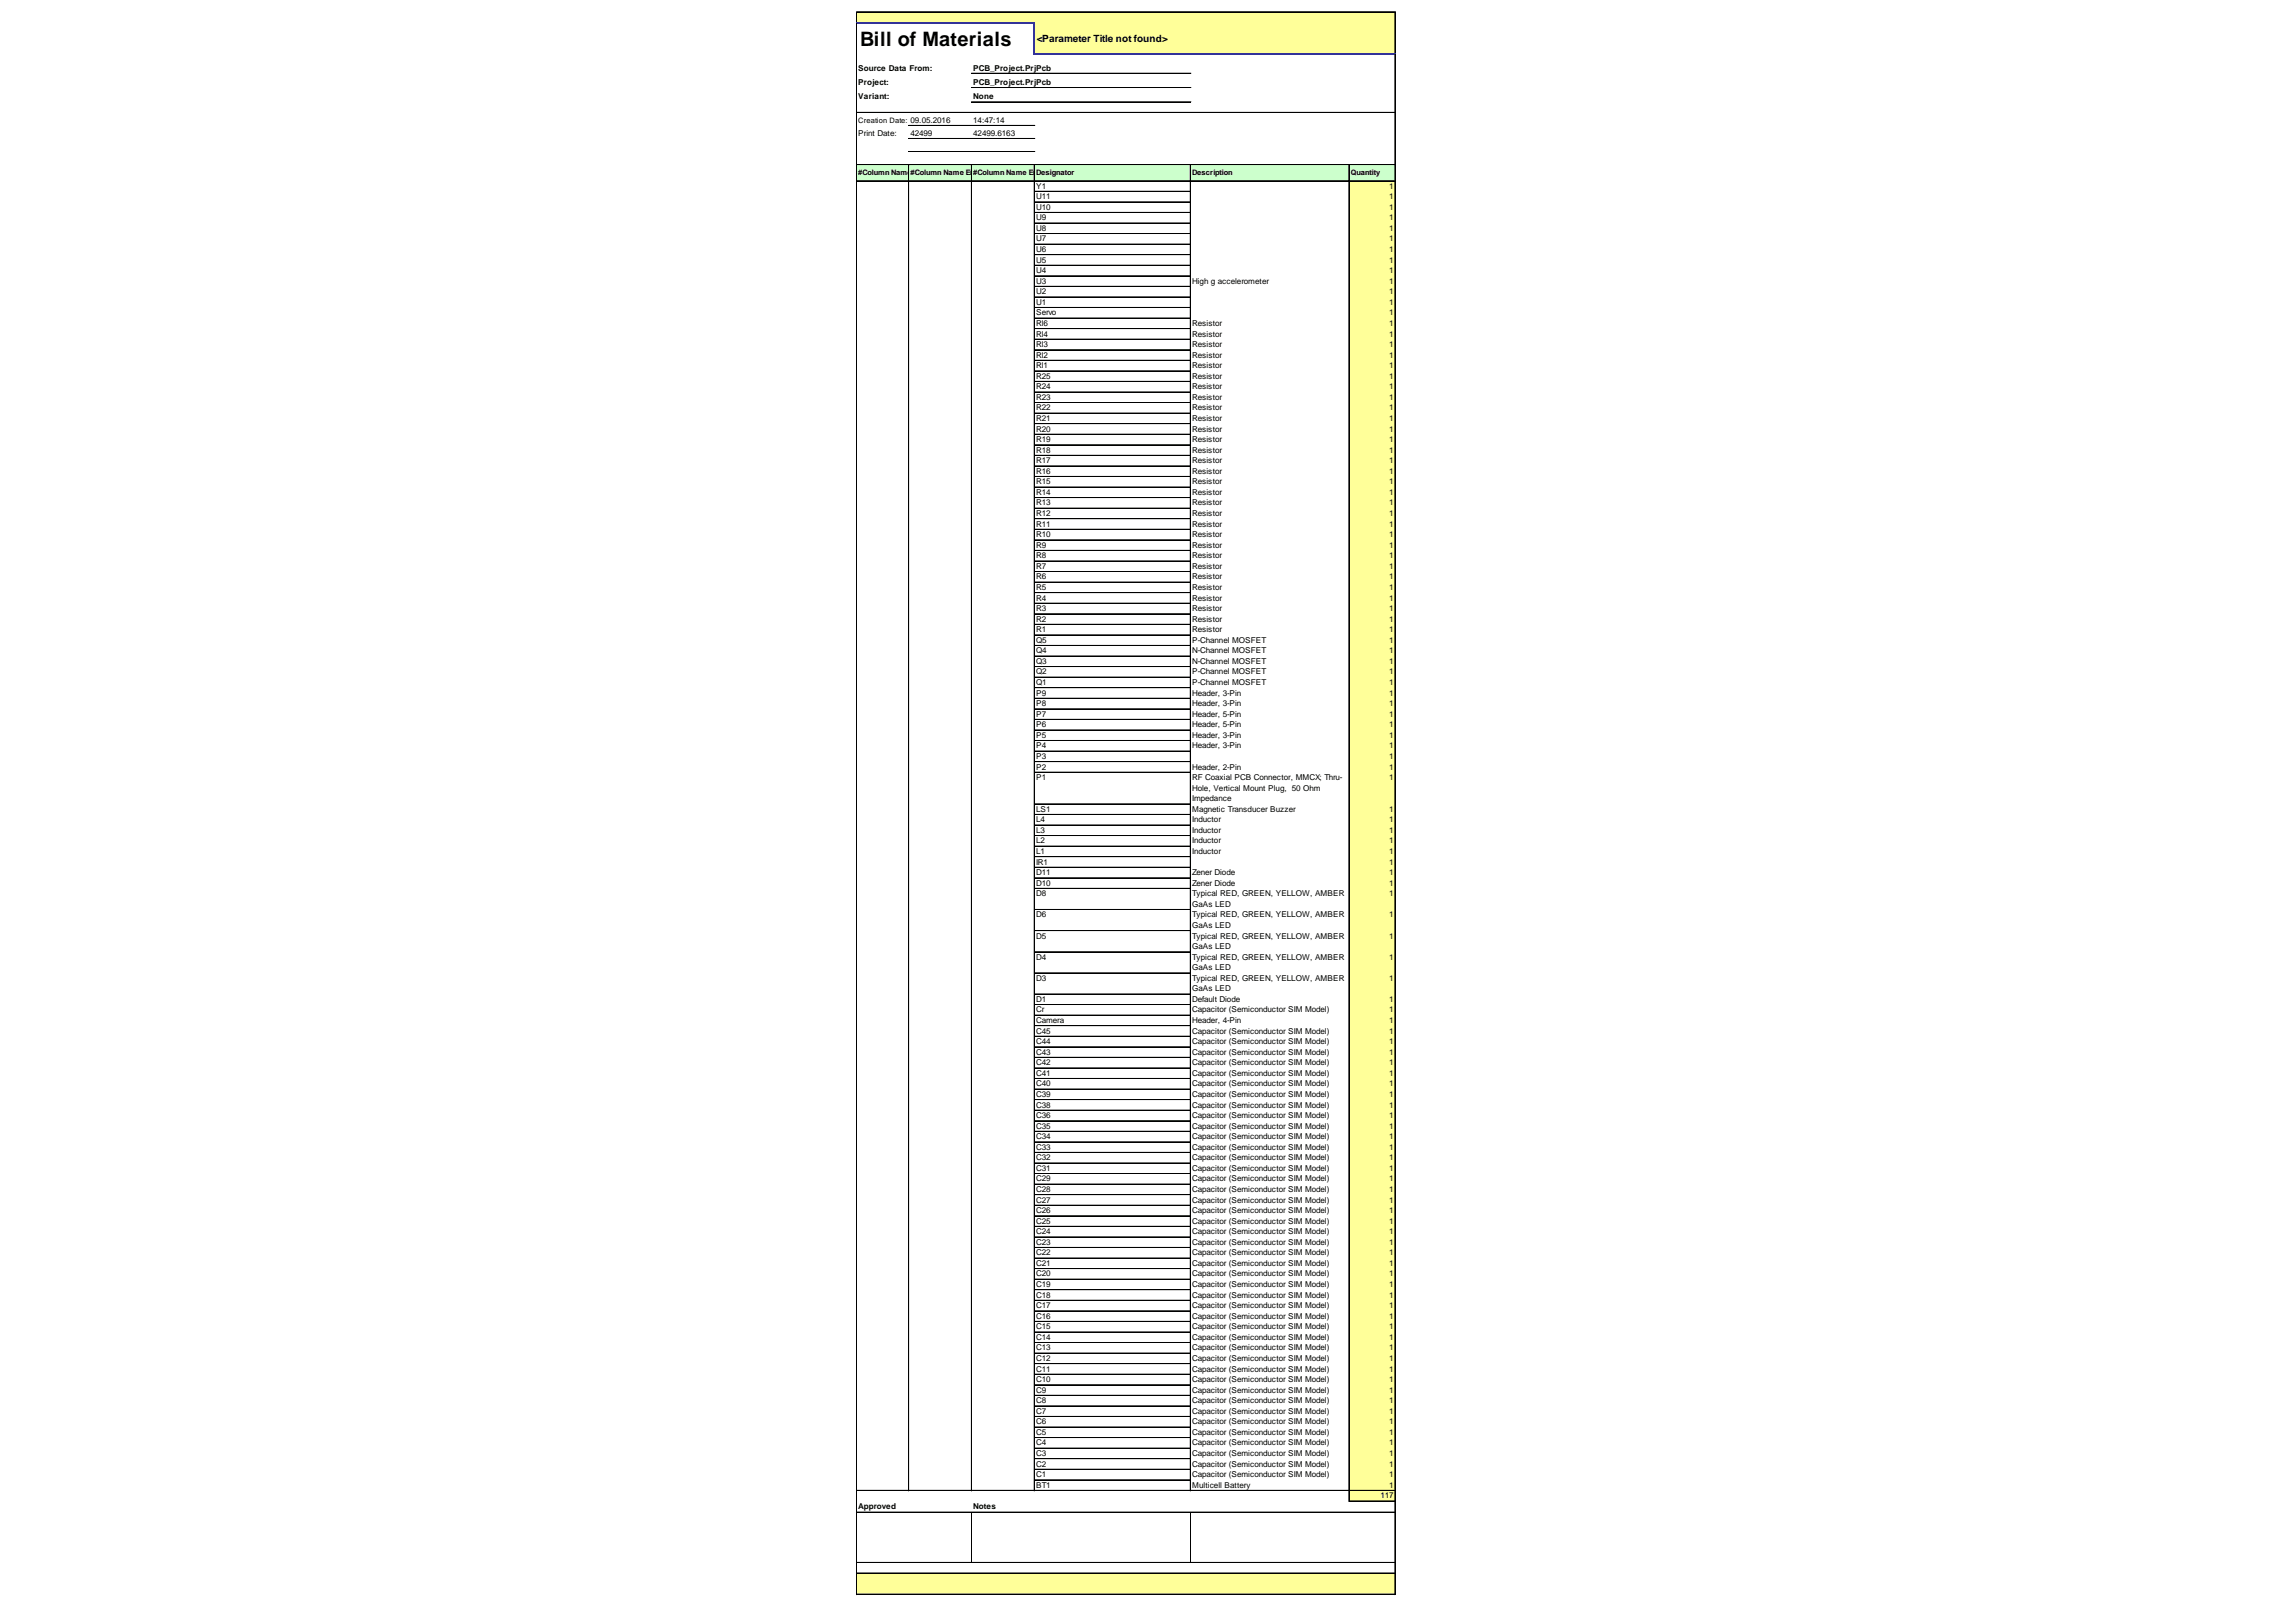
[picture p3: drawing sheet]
<svg xmlns="http://www.w3.org/2000/svg" width="297mm" height="210mm" viewBox="0 0 297 210" stroke-linecap="round" stroke-linejoin="round" font-family="sans-serif">
<defs><g id="words">
<text font-size="2.6" x="111.3" y="5.9">Bill of Materials</text>
<text font-size="1.3" x="134.1" y="5.4">&lt;Parameter Title not found&gt;</text>
<g font-size="1">
<text x="111" y="9.1">Source Data From:</text>
<text x="111" y="11">Project:</text>
<text x="125.9" y="9.1">PCB_Project.PrjPcb</text>
<text x="125.9" y="11">PCB_Project.PrjPcb</text>
<text x="111" y="12.8">Variant:</text>
<text x="111" y="15.9">Creation Date: 09.05.2016</text>
<text x="111" y="17.6">Print Date:</text>
<text x="117.8" y="17.6">42499</text>
<text x="125.9" y="12.8">None</text>
<text x="125.9" y="15.9">14:47:14</text>
<text x="125.9" y="17.6">42499.6163</text>
<text x="111" y="22.7">#Column Name#ErrlumnotprintEr</text>
<text x="118.4" y="22.7">Coor:Fo Name</text>
<text x="125.9" y="22.7">#Column Name Er</text>
<text x="125.9" y="22.7">ror:Comment</text>
<text x="134" y="22.7">Designaef</text>
<text x="134.1" y="22.7">ror:LibRtor</text>
<text x="154.2" y="22.7">Description</text>
<text x="174.7" y="22.7">Quantity</text>
<text x="134" y="24.4">Y1</text>
<text x="134" y="25.8">U11</text>
<text x="134" y="27.1">U10</text>
<text x="134" y="28.5">U9</text>
<text x="134" y="29.9">U8</text>
<text x="179.7" y="24.4">1</text>
<text x="179.7" y="25.8">1</text>
<text x="179.7" y="27.1">1</text>
<text x="179.7" y="28.5">1</text>
<text x="179.7" y="29.9">1</text>
<text x="134" y="31.2">U7</text>
<text x="134" y="32.6">U6</text>
<text x="134" y="34">U5</text>
<text x="134" y="35.3">U4</text>
<text x="179.7" y="31.2">1</text>
<text x="179.7" y="32.6">1</text>
<text x="179.7" y="34">1</text>
<text x="179.7" y="35.3">1</text>
<text x="134" y="36.7">U3</text>
<text x="134" y="38.1">U2</text>
<text x="134" y="39.4">U1</text>
<text x="134" y="40.8">Servo</text>
<text x="154.2" y="36.7">High g accelerometer</text>
<text x="179.7" y="36.7">1</text>
<text x="179.7" y="38.1">1</text>
<text x="179.7" y="39.4">1</text>
<text x="179.7" y="40.8">1</text>
<text x="134" y="42.2">Rl6</text>
<text x="134" y="43.5">Rl4</text>
<text x="134" y="44.9">Rl3</text>
<text x="134" y="46.3">Rl2</text>
<text x="134" y="47.6">Rl1</text>
<text x="154.2" y="42.2">Resistor</text>
<text x="154.2" y="43.5">Resistor</text>
<text x="154.2" y="44.9">Resistor</text>
<text x="154.2" y="46.3">Resistor</text>
<text x="154.2" y="47.6">Resistor</text>
<text x="179.7" y="42.2">1</text>
<text x="179.7" y="43.5">1</text>
<text x="179.7" y="44.9">1</text>
<text x="179.7" y="46.3">1</text>
<text x="179.7" y="47.6">1</text>
<text x="134" y="49">R25</text>
<text x="134" y="50.4">R24</text>
<text x="134" y="51.7">R23</text>
<text x="134" y="53.1">R22</text>
<text x="154.2" y="49">Resistor</text>
<text x="154.2" y="50.4">Resistor</text>
<text x="154.2" y="51.7">Resistor</text>
<text x="154.2" y="53.1">Resistor</text>
<text x="179.7" y="49">1</text>
<text x="179.7" y="50.4">1</text>
<text x="179.7" y="51.7">1</text>
<text x="179.7" y="53.1">1</text>
<text x="134" y="54.5">R21</text>
<text x="134" y="55.8">R20</text>
<text x="134" y="57.2">R19</text>
<text x="134" y="58.6">R18</text>
<text x="134" y="59.9">R17</text>
<text x="154.2" y="54.5">Resistor</text>
<text x="154.2" y="55.8">Resistor</text>
<text x="154.2" y="57.2">Resistor</text>
<text x="154.2" y="58.6">Resistor</text>
<text x="154.2" y="59.9">Resistor</text>
<text x="179.7" y="54.5">1</text>
<text x="179.7" y="55.8">1</text>
<text x="179.7" y="57.2">1</text>
<text x="179.7" y="58.6">1</text>
<text x="179.7" y="59.9">1</text>
<text x="134" y="61.3">R16</text>
<text x="134" y="62.7">R15</text>
<text x="134" y="64">R14</text>
<text x="134" y="65.4">R13</text>
<text x="154.2" y="61.3">Resistor</text>
<text x="154.2" y="62.7">Resistor</text>
<text x="154.2" y="64">Resistor</text>
<text x="154.2" y="65.4">Resistor</text>
<text x="179.7" y="61.3">1</text>
<text x="179.7" y="62.7">1</text>
<text x="179.7" y="64">1</text>
<text x="179.7" y="65.4">1</text>
<text x="134" y="66.8">R12</text>
<text x="134" y="68.1">R11</text>
<text x="134" y="69.5">R10</text>
<text x="134" y="70.9">R9</text>
<text x="154.2" y="66.8">Resistor</text>
<text x="154.2" y="68.1">Resistor</text>
<text x="154.2" y="69.5">Resistor</text>
<text x="154.2" y="70.9">Resistor</text>
<text x="179.7" y="66.8">1</text>
<text x="179.7" y="68.1">1</text>
<text x="179.7" y="69.5">1</text>
<text x="179.7" y="70.9">1</text>
<text x="134" y="72.2">R8</text>
<text x="134" y="73.6">R7</text>
<text x="134" y="75">R6</text>
<text x="134" y="76.3">R5</text>
<text x="134" y="77.7">R4</text>
<text x="154.2" y="72.2">Resistor</text>
<text x="154.2" y="73.6">Resistor</text>
<text x="154.2" y="75">Resistor</text>
<text x="154.2" y="76.3">Resistor</text>
<text x="154.2" y="77.7">Resistor</text>
<text x="179.7" y="72.2">1</text>
<text x="179.7" y="73.6">1</text>
<text x="179.7" y="75">1</text>
<text x="179.7" y="76.3">1</text>
<text x="179.7" y="77.7">1</text>
<text x="134" y="79.1">R3</text>
<text x="134" y="80.4">R2</text>
<text x="134" y="81.8">R1</text>
<text x="134" y="83.2">Q5</text>
<text x="154.2" y="79.1">Resistor</text>
<text x="154.2" y="80.4">Resistor</text>
<text x="154.2" y="81.8">Resistor</text>
<text x="154.2" y="83.2">P-Channel MOSFET</text>
<text x="179.7" y="79.1">1</text>
<text x="179.7" y="80.4">1</text>
<text x="179.7" y="81.8">1</text>
<text x="179.7" y="83.2">1</text>
<text x="134" y="84.5">Q4</text>
<text x="134" y="85.9">Q3</text>
<text x="134" y="87.3">Q2</text>
<text x="134" y="88.7">Q1</text>
<text x="154.2" y="84.5">N-Channel MOSFET</text>
<text x="154.2" y="85.9">N-Channel MOSFET</text>
<text x="154.2" y="87.3">P-Channel MOSFET</text>
<text x="154.2" y="88.7">P-Channel MOSFET</text>
<text x="179.7" y="84.5">1</text>
<text x="179.7" y="85.9">1</text>
<text x="179.7" y="87.3">1</text>
<text x="179.7" y="88.7">1</text>
<text x="134" y="90">P9</text>
<text x="134" y="91.4">P8</text>
<text x="134" y="92.8">P7</text>
<text x="134" y="94.1">P6</text>
<text x="134" y="95.5">P5</text>
<text x="154.2" y="90">Header, 3-Pin</text>
<text x="154.2" y="91.4">Header, 3-Pin</text>
<text x="154.2" y="92.8">Header, 5-Pin</text>
<text x="154.2" y="94.1">Header, 5-Pin</text>
<text x="154.2" y="95.5">Header, 3-Pin</text>
<text x="179.7" y="90">1</text>
<text x="179.7" y="91.4">1</text>
<text x="179.7" y="92.8">1</text>
<text x="179.7" y="94.1">1</text>
<text x="179.7" y="95.5">1</text>
<text x="134" y="96.9">P4</text>
<text x="134" y="98.2">P3</text>
<text x="134" y="99.6">P2</text>
<text x="134" y="101">P1</text>
<text x="154.2" y="96.9">Header, 3-Pin</text>
<text x="154.2" y="99.6">Header, 2-Pin</text>
<text x="154.2" y="101">RF Coaxial PCB Connector, MMCX; Thru-</text>
<text x="179.7" y="96.9">1</text>
<text x="179.7" y="98.2">1</text>
<text x="179.7" y="99.6">1</text>
<text x="179.7" y="101">1</text>
<text x="134" y="105.1">LS1</text>
<text x="134" y="106.4">L4</text>
<text x="134" y="107.8">L3</text>
<text x="154.2" y="102.3">Hole, Vertical Mount Plug, 50 Ohm</text>
<text x="154.2" y="103.7">Impedance</text>
<text x="154.2" y="105.1">Magnetic Transducer Buzzer</text>
<text x="154.2" y="106.4">Inductor</text>
<text x="154.2" y="107.8">Inductor</text>
<text x="179.7" y="105.1">1</text>
<text x="179.7" y="106.4">1</text>
<text x="179.7" y="107.8">1</text>
<text x="134" y="109.2">L2</text>
<text x="134" y="110.5">L1</text>
<text x="134" y="111.9">IR1</text>
<text x="134" y="113.3">D11</text>
<text x="154.2" y="109.2">Inductor</text>
<text x="154.2" y="110.5">Inductor</text>
<text x="154.2" y="113.3">Zener Diode</text>
<text x="179.7" y="109.2">1</text>
<text x="179.7" y="110.5">1</text>
<text x="179.7" y="111.9">1</text>
<text x="179.7" y="113.3">1</text>
<text x="134" y="114.6">D10</text>
<text x="134" y="116">D8</text>
<text x="134" y="118.7">D6</text>
<text x="154.2" y="114.6">Zener Diode</text>
<text x="154.2" y="116">Typical RED, GREEN, YELLOW, AMBER</text>
<text x="154.2" y="117.4">GaAs LED</text>
<text x="154.2" y="118.7">Typical RED, GREEN, YELLOW, AMBER</text>
<text x="179.7" y="114.6">1</text>
<text x="179.7" y="116">1</text>
<text x="179.7" y="118.7">1</text>
<text x="134" y="121.5">D5</text>
<text x="134" y="124.2">D4</text>
<text x="154.2" y="120.1">GaAs LED</text>
<text x="154.2" y="121.5">Typical RED, GREEN, YELLOW, AMBER</text>
<text x="154.2" y="122.8">GaAs LED</text>
<text x="154.2" y="124.2">Typical RED, GREEN, YELLOW, AMBER</text>
<text x="154.2" y="125.6">GaAs LED</text>
<text x="179.7" y="121.5">1</text>
<text x="179.7" y="124.2">1</text>
<text x="134" y="126.9">D3</text>
<text x="134" y="129.7">D1</text>
<text x="134" y="131">Cr</text>
<text x="154.2" y="126.9">Typical RED, GREEN, YELLOW, AMBER</text>
<text x="154.2" y="128.3">GaAs LED</text>
<text x="154.2" y="129.7">Default Diode</text>
<text x="154.2" y="131">Capacitor (Semiconductor SIM Model)</text>
<text x="179.7" y="126.9">1</text>
<text x="179.7" y="129.7">1</text>
<text x="179.7" y="131">1</text>
<text x="134" y="132.4">Camera</text>
<text x="134" y="133.8">C45</text>
<text x="134" y="135.1">C44</text>
<text x="134" y="136.5">C43</text>
<text x="134" y="137.9">C42</text>
<text x="154.2" y="132.4">Header, 4-Pin</text>
<text x="154.2" y="133.8">Capacitor (Semiconductor SIM Model)</text>
<text x="154.2" y="135.1">Capacitor (Semiconductor SIM Model)</text>
<text x="154.2" y="136.5">Capacitor (Semiconductor SIM Model)</text>
<text x="154.2" y="137.9">Capacitor (Semiconductor SIM Model)</text>
<text x="179.7" y="132.4">1</text>
<text x="179.7" y="133.8">1</text>
<text x="179.7" y="135.1">1</text>
<text x="179.7" y="136.5">1</text>
<text x="179.7" y="137.9">1</text>
<text x="134" y="139.2">C41</text>
<text x="134" y="140.6">C40</text>
<text x="134" y="142">C39</text>
<text x="134" y="143.3">C38</text>
<text x="154.2" y="139.2">Capacitor (Semiconductor SIM Model)</text>
<text x="154.2" y="140.6">Capacitor (Semiconductor SIM Model)</text>
<text x="154.2" y="142">Capacitor (Semiconductor SIM Model)</text>
<text x="154.2" y="143.3">Capacitor (Semiconductor SIM Model)</text>
<text x="179.7" y="139.2">1</text>
<text x="179.7" y="140.6">1</text>
<text x="179.7" y="142">1</text>
<text x="179.7" y="143.3">1</text>
<text x="134" y="144.7">C36</text>
<text x="134" y="146.1">C35</text>
<text x="134" y="147.4">C34</text>
<text x="134" y="148.8">C33</text>
<text x="154.2" y="144.7">Capacitor (Semiconductor SIM Model)</text>
<text x="154.2" y="146.1">Capacitor (Semiconductor SIM Model)</text>
<text x="154.2" y="147.4">Capacitor (Semiconductor SIM Model)</text>
<text x="154.2" y="148.8">Capacitor (Semiconductor SIM Model)</text>
<text x="179.7" y="144.7">1</text>
<text x="179.7" y="146.1">1</text>
<text x="179.7" y="147.4">1</text>
<text x="179.7" y="148.8">1</text>
<text x="134" y="150.2">C32</text>
<text x="134" y="151.5">C31</text>
<text x="134" y="152.9">C29</text>
<text x="134" y="154.3">C28</text>
<text x="134" y="155.6">C27</text>
<text x="154.2" y="150.2">Capacitor (Semiconductor SIM Model)</text>
<text x="154.2" y="151.5">Capacitor (Semiconductor SIM Model)</text>
<text x="154.2" y="152.9">Capacitor (Semiconductor SIM Model)</text>
<text x="154.2" y="154.3">Capacitor (Semiconductor SIM Model)</text>
<text x="154.2" y="155.6">Capacitor (Semiconductor SIM Model)</text>
<text x="179.7" y="150.2">1</text>
<text x="179.7" y="151.5">1</text>
<text x="179.7" y="152.9">1</text>
<text x="179.7" y="154.3">1</text>
<text x="179.7" y="155.6">1</text>
<text x="134" y="157">C26</text>
<text x="134" y="158.4">C25</text>
<text x="134" y="159.7">C24</text>
<text x="134" y="161.1">C23</text>
<text x="154.2" y="157">Capacitor (Semiconductor SIM Model)</text>
<text x="154.2" y="158.4">Capacitor (Semiconductor SIM Model)</text>
<text x="154.2" y="159.7">Capacitor (Semiconductor SIM Model)</text>
<text x="154.2" y="161.1">Capacitor (Semiconductor SIM Model)</text>
<text x="179.7" y="157">1</text>
<text x="179.7" y="158.4">1</text>
<text x="179.7" y="159.7">1</text>
<text x="179.7" y="161.1">1</text>
<text x="134" y="162.5">C22</text>
<text x="134" y="163.8">C21</text>
<text x="134" y="165.2">C20</text>
<text x="134" y="166.6">C19</text>
<text x="134" y="167.9">C18</text>
<text x="154.2" y="162.5">Capacitor (Semiconductor SIM Model)</text>
<text x="154.2" y="163.8">Capacitor (Semiconductor SIM Model)</text>
<text x="154.2" y="165.2">Capacitor (Semiconductor SIM Model)</text>
<text x="154.2" y="166.6">Capacitor (Semiconductor SIM Model)</text>
<text x="154.2" y="167.9">Capacitor (Semiconductor SIM Model)</text>
<text x="179.7" y="162.5">1</text>
<text x="179.7" y="163.8">1</text>
<text x="179.7" y="165.2">1</text>
<text x="179.7" y="166.6">1</text>
<text x="179.7" y="167.9">1</text>
<text x="134" y="169.3">C17</text>
<text x="134" y="170.7">C16</text>
<text x="134" y="172">C15</text>
<text x="134" y="173.4">C14</text>
<text x="154.2" y="169.3">Capacitor (Semiconductor SIM Model)</text>
<text x="154.2" y="170.7">Capacitor (Semiconductor SIM Model)</text>
<text x="154.2" y="172">Capacitor (Semiconductor SIM Model)</text>
<text x="154.2" y="173.4">Capacitor (Semiconductor SIM Model)</text>
<text x="179.7" y="169.3">1</text>
<text x="179.7" y="170.7">1</text>
<text x="179.7" y="172">1</text>
<text x="179.7" y="173.4">1</text>
<text x="134" y="174.8">C13</text>
<text x="134" y="176.1">C12</text>
<text x="134" y="177.5">C11</text>
<text x="134" y="178.9">C10</text>
<text x="154.2" y="174.8">Capacitor (Semiconductor SIM Model)</text>
<text x="154.2" y="176.1">Capacitor (Semiconductor SIM Model)</text>
<text x="154.2" y="177.5">Capacitor (Semiconductor SIM Model)</text>
<text x="154.2" y="178.9">Capacitor (Semiconductor SIM Model)</text>
<text x="179.7" y="174.8">1</text>
<text x="179.7" y="176.1">1</text>
<text x="179.7" y="177.5">1</text>
<text x="179.7" y="178.9">1</text>
<text x="134" y="180.2">C9</text>
<text x="134" y="181.6">C8</text>
<text x="134" y="183">C7</text>
<text x="134" y="184.3">C6</text>
<text x="134" y="185.7">C5</text>
<text x="154.2" y="180.2">Capacitor (Semiconductor SIM Model)</text>
<text x="154.2" y="181.6">Capacitor (Semiconductor SIM Model)</text>
<text x="154.2" y="183">Capacitor (Semiconductor SIM Model)</text>
<text x="154.2" y="184.3">Capacitor (Semiconductor SIM Model)</text>
<text x="154.2" y="185.7">Capacitor (Semiconductor SIM Model)</text>
<text x="179.7" y="180.2">1</text>
<text x="179.7" y="181.6">1</text>
<text x="179.7" y="183">1</text>
<text x="179.7" y="184.3">1</text>
<text x="179.7" y="185.7">1</text>
<text x="134" y="187.1">C4</text>
<text x="134" y="188.4">C3</text>
<text x="134" y="189.8">C2</text>
<text x="134" y="191.2">C1</text>
<text x="154.2" y="187.1">Capacitor (Semiconductor SIM Model)</text>
<text x="154.2" y="188.4">Capacitor (Semiconductor SIM Model)</text>
<text x="154.2" y="189.8">Capacitor (Semiconductor SIM Model)</text>
<text x="154.2" y="191.2">Capacitor (Semiconductor SIM Model)</text>
<text x="179.7" y="187.1">1</text>
<text x="179.7" y="188.4">1</text>
<text x="179.7" y="189.8">1</text>
<text x="179.7" y="191.2">1</text>
<text x="111" y="195.3">Approved</text>
<text x="125.9" y="195.3">Notes</text>
<text x="134" y="192.5">BT1</text>
<text x="154.2" y="192.5">Multicell Battery</text>
<text x="178.6" y="193.9">117</text>
<text x="179.7" y="192.5">1</text>
</g>
</g></defs>
<g fill="#ff9">
<path d="M110.8 1.5h69.7v1.5h-69.7z"/>
<path d="M133.8 3h46.7v4.1h-46.7z"/>
</g>
<path d="M110.8 21.3h69.7v2.2h-69.7z" fill="#cfc"/>
<g fill="#ff9">
<path d="M174.5 23.4h6v1.4h-6z"/>
<path d="M174.5 24.8h6v1.4h-6z"/>
<path d="M174.5 26.1h6v1.5h-6z"/>
<path d="M174.5 27.5h6v1.4h-6z"/>
<path d="M174.5 28.9h6v1.4h-6z"/>
<path d="M174.5 30.2h6v1.5h-6z"/>
<path d="M174.5 31.6h6v1.4h-6z"/>
<path d="M174.5 33h6v1.4h-6z"/>
<path d="M174.5 34.3h6v1.5h-6z"/>
<path d="M174.5 35.7h6v1.4h-6z"/>
<path d="M174.5 37.1h6v1.4h-6z"/>
<path d="M174.5 38.4h6v1.5h-6z"/>
<path d="M174.5 39.8h6v1.4h-6z"/>
<path d="M174.5 41.2h6v1.4h-6z"/>
<path d="M174.5 42.5h6v1.5h-6z"/>
<path d="M174.5 43.9h6v1.4h-6z"/>
<path d="M174.5 45.3h6v1.4h-6z"/>
<path d="M174.5 46.6h6v1.5h-6z"/>
<path d="M174.5 48h6v1.4h-6z"/>
<path d="M174.5 49.4h6v1.4h-6z"/>
<path d="M174.5 50.7h6v1.5h-6z"/>
<path d="M174.5 52.1h6v142.2h-6z"/>
<path d="M110.8 203.6h69.7v2.8h-69.7z"/>
</g>
<g fill="none" stroke="#000" stroke-width=".13">
<path d="M110.8 1.5v1.4M110.8 3v203.4M110.9 1.5h69.6M110.9 1.6h69.6M110.9 14.5h69.6M110.9 14.6h69.6M117.5 16.2h16.4M117.5 16.3h16.4M117.5 17.9h16.4M117.5 18h16.4M117.5 19.6h16.4M125.7 9.5h28.4"/>
<path d="M125.7 11.3h28.4M125.7 11.4h28.4M125.7 13.2h28.4M180.5 1.6v5.3M180.5 7.1v199.3M110.9 21.3h69.6M110.9 23.4h69.6M117.5 21.4v171.5M117.6 21.4v171.5M125.7 21.4v171.5M133.8 21.4v171.5M133.9 24.8h20.1"/>
<path d="M133.9 26.1h20.1M133.9 26.2h20.1M133.9 27.5h20.1M133.9 28.9h20.1M133.9 30.2h20.1M133.9 30.3h20.1M133.9 31.6h20.1M133.9 33h20.1M133.9 34.3h20.1M133.9 34.4h20.1M133.9 35.7h20.1M133.9 37.1h20.1"/>
<path d="M133.9 38.4h20.1M133.9 38.5h20.1M133.9 39.8h20.1M154 21.4v171.5M174.5 21.4v172.9M133.9 41.2h20.1M133.9 42.5h20.1M133.9 42.6h20.1M133.9 43.9h20.1M133.9 45.3h20.1M133.9 46.6h20.1M133.9 46.7h20.1"/>
<path d="M133.9 48h20.1M133.9 49.4h20.1M133.9 50.7h20.1M133.9 50.8h20.1M133.9 52.1h20.1M133.9 53.5h20.1M133.9 54.8h20.1M133.9 54.9h20.1M133.9 56.2h20.1M133.9 57.6h20.1M133.9 58.9h20.1M133.9 59h20.1"/>
<path d="M133.9 60.3h20.1M133.9 61.7h20.1M133.9 63h20.1M133.9 63.1h20.1M133.9 64.4h20.1M133.9 65.8h20.1M133.9 67.1h20.1M133.9 67.2h20.1M133.9 68.5h20.1M133.9 69.9h20.1M133.9 71.2h20.1M133.9 71.3h20.1"/>
<path d="M133.9 72.6h20.1M133.9 74h20.1M133.9 75.3h20.1M133.9 75.4h20.1M133.9 76.7h20.1M133.9 78.1h20.1M133.9 79.4h20.1M133.9 79.5h20.1M133.9 80.8h20.1M133.9 82.2h20.1M133.9 83.5h20.1M133.9 83.6h20.1"/>
<path d="M133.9 84.9h20.1M133.9 86.3h20.1M133.9 87.6h20.1M133.9 87.7h20.1M133.9 89h20.1M133.9 90.4h20.1M133.9 91.7h20.1M133.9 91.8h20.1M133.9 93.1h20.1M133.9 94.5h20.1M133.9 95.8h20.1M133.9 95.9h20.1"/>
<path d="M133.9 97.2h20.1M133.9 98.6h20.1M133.9 99.9h20.1M133.9 100h20.1M133.9 104h20.1M133.9 104.1h20.1M133.9 105.4h20.1M133.9 106.8h20.1M133.9 108.1h20.1M133.9 108.2h20.1M133.9 109.5h20.1M133.9 110.9h20.1"/>
<path d="M133.9 112.2h20.1M133.9 112.3h20.1M133.9 113.6h20.1M133.9 115h20.1M133.9 117.7h20.1M133.9 120.4h20.1M133.9 120.5h20.1M133.9 123.2h20.1M133.9 125.9h20.1M133.9 128.6h20.1M133.9 128.7h20.1M133.9 130h20.1"/>
<path d="M133.9 131.4h20.1M133.9 132.7h20.1M133.9 132.8h20.1M133.9 134.1h20.1M133.9 135.5h20.1M133.9 136.8h20.1M133.9 136.9h20.1M133.9 138.2h20.1M133.9 139.6h20.1M133.9 140.9h20.1M133.9 141h20.1M133.9 142.3h20.1"/>
<path d="M133.9 143.7h20.1M133.9 145h20.1M133.9 145.1h20.1M133.9 146.4h20.1M133.9 147.8h20.1M133.9 149.1h20.1M133.9 149.2h20.1M133.9 150.5h20.1M133.9 151.9h20.1M133.9 153.2h20.1M133.9 153.3h20.1M133.9 154.6h20.1"/>
<path d="M133.9 156h20.1M133.9 157.3h20.1M133.9 157.4h20.1M133.9 158.7h20.1M133.9 160.1h20.1M133.9 161.4h20.1M133.9 161.5h20.1M133.9 162.8h20.1M133.9 164.2h20.1M133.9 165.5h20.1M133.9 165.6h20.1M133.9 166.9h20.1"/>
<path d="M133.9 168.3h20.1M133.9 169.6h20.1M133.9 169.7h20.1M133.9 171h20.1M133.9 172.4h20.1M133.9 173.7h20.1M133.9 173.8h20.1M133.9 175.1h20.1M133.9 176.5h20.1M133.9 177.8h20.1M133.9 177.9h20.1M133.9 179.2h20.1"/>
<path d="M110.9 192.9h69.6M110.9 195.7h69.6M125.7 195.8v6.4M133.9 180.6h20.1M133.9 181.9h20.1M133.9 182h20.1M133.9 183.3h20.1M133.9 184.7h20.1M133.9 186h20.1M133.9 186.1h20.1M133.9 187.4h20.1M133.9 188.8h20.1"/>
<path d="M133.9 190.1h20.1M133.9 190.2h20.1M133.9 191.5h20.1M154 195.8v6.4M174.6 194.2h5.9M174.6 194.3h5.9M110.9 202.2h69.6M110.9 203.6h69.6M110.9 206.3h69.6"/>
</g>
<path d="M110.8 1.5h.1v1.4h-.1z" fill="#000"/>
<path d="M110.8 3h23.1M133.8 3v4.1M133.9 7h46.6" fill="none" stroke="#339" stroke-width=".16"/>
<use href="#words"/>
</svg>
